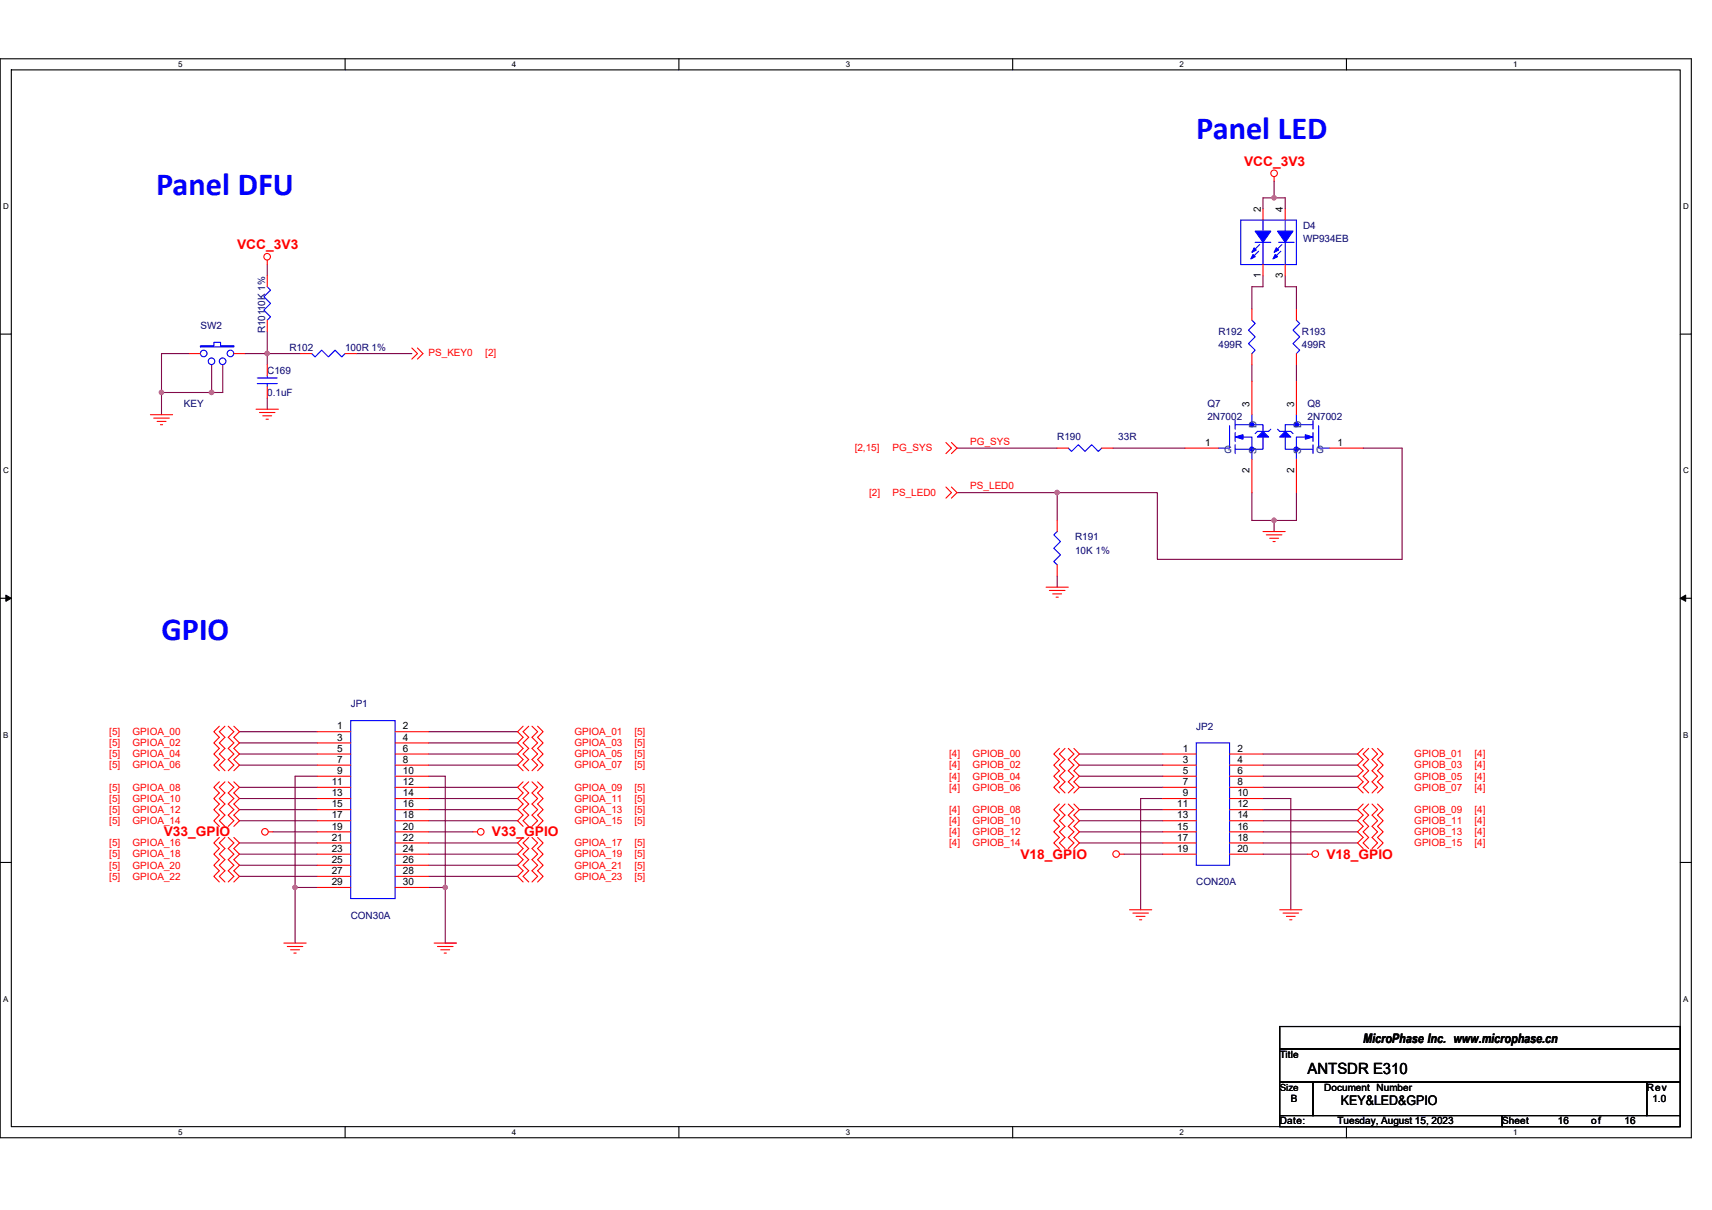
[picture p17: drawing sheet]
<svg xmlns="http://www.w3.org/2000/svg" width="297mm" height="210mm" viewBox="0 0 297 210" stroke-linecap="round" stroke-linejoin="round" font-family="sans-serif">
<defs><g id="words">
<g font-size="5.6" fill="#00f">
<text x="207.6" y="24.2">Panel LED</text>
<text x="27.1" y="33.8">Panel DFU</text>
<text x="28" y="111">GPIO</text>
</g>
<text font-size="2.7" x="226.9" y="186.3">ANTSDR E310</text>
<g font-size="2.3" fill="#f00">
<text x="215.9" y="28.7">VCC_3V3</text>
<text x="41.1" y="43.2">VCC_3V3</text>
<text x="28.4" y="145.1">V33_GPIO</text>
<text x="85.4" y="145.1">V33_GPIO</text>
<text x="177.1" y="149">V18_GPIO</text>
<text x="230.1" y="149">V18_GPIO</text>
</g>
<g font-size="2.3">
<text x="236.5" y="181.1">MicroPhase Inc. www.microphase.cn</text>
<text x="232.6" y="191.8">KEY&amp;LED&amp;GPIO</text>
</g>
<g font-size="1.7">
<text x="218.7" y="36.8" transform="rotate(-90 218.7 36.8)">2</text>
<text x="222.6" y="36.8" transform="rotate(-90 222.6 36.8)">4</text>
<text x="218.7" y="48.2" transform="rotate(-90 218.7 48.2)">1</text>
<text x="222.6" y="48.2" transform="rotate(-90 222.6 48.2)">3</text>
<text x="216.8" y="70.6" transform="rotate(-90 216.8 70.6)">3</text>
<text x="224.5" y="70.6" transform="rotate(-90 224.5 70.6)">3</text>
<text x="209.1" y="77.4">1</text>
<text x="232.1" y="77.4">1</text>
<text x="216.8" y="82" transform="rotate(-90 216.8 82)">2</text>
<text x="224.5" y="82" transform="rotate(-90 224.5 82)">2</text>
<text x="58.5" y="126.6">1</text>
<text x="58.5" y="128.5">3</text>
<text x="58.5" y="130.5">5</text>
<text x="69.9" y="126.6">2</text>
<text x="69.9" y="128.5">4</text>
<text x="69.9" y="130.5">6</text>
<text x="205.2" y="130.5">1</text>
<text x="214.7" y="130.5">2</text>
<text x="57.5" y="136.2">11</text>
<text x="58.5" y="132.4">7</text>
<text x="58.5" y="134.3">9</text>
<text x="69.9" y="132.4">8</text>
<text x="69.9" y="134.3">10</text>
<text x="69.9" y="136.2">12</text>
<text x="205.2" y="132.4">3</text>
<text x="205.2" y="134.3">5</text>
<text x="205.2" y="136.2">7</text>
<text x="214.7" y="132.4">4</text>
<text x="214.7" y="134.3">6</text>
<text x="214.7" y="136.2">8</text>
<text x="57.5" y="138.2">13</text>
<text x="57.5" y="140.1">15</text>
<text x="57.5" y="142">17</text>
<text x="57.5" y="144">19</text>
<text x="69.9" y="138.2">14</text>
<text x="69.9" y="140.1">16</text>
<text x="69.9" y="142">18</text>
<text x="69.9" y="144">20</text>
<text x="204.3" y="140.1">11</text>
<text x="204.3" y="142">13</text>
<text x="204.3" y="144">15</text>
<text x="205.2" y="138.2">9</text>
<text x="214.7" y="138.2">10</text>
<text x="214.7" y="140.1">12</text>
<text x="214.7" y="142">14</text>
<text x="214.7" y="144">16</text>
<text x="57.5" y="145.9">21</text>
<text x="57.5" y="147.8">23</text>
<text x="57.5" y="149.8">25</text>
<text x="69.9" y="145.9">22</text>
<text x="69.9" y="147.8">24</text>
<text x="69.9" y="149.8">26</text>
<text x="204.3" y="145.9">17</text>
<text x="204.3" y="147.8">19</text>
<text x="214.7" y="145.9">18</text>
<text x="214.7" y="147.8">20</text>
<text x="57.5" y="151.7">27</text>
<text x="57.5" y="153.6">29</text>
<text x="69.9" y="151.7">28</text>
<text x="69.9" y="153.6">30</text>
<text x="222" y="183.6">Title</text>
<text x="222" y="189.3">Size</text>
<text x="224" y="191.3">B</text>
<text x="229.8" y="189.3">Document Number</text>
<text x="285.7" y="189.3">Rev</text>
<text x="286.7" y="191.3">1.0</text>
<text x="222" y="195.1">Date:</text>
<text x="232.1" y="195.1">Tuesday, August 15, 2023</text>
<text x="260.6" y="195.1">Sheet</text>
<text x="270.3" y="195.1">16</text>
<text x="276.1" y="195.1">of</text>
<text x="281.9" y="195.1">16</text>
</g>
<g font-size="1.7" fill="#000080">
<text x="226.1" y="39.7">D4</text>
<text x="226.1" y="42.1">WP934EB</text>
<text x="34.8" y="57.1">SW2</text>
<text x="46" y="57.9" transform="rotate(-90 46 57.9)">R10110K 1%</text>
<text x="211.4" y="58.1">R192</text>
<text x="225.9" y="58.1">R193</text>
<text x="46.4" y="64.8">C169</text>
<text x="50.2" y="61">R102</text>
<text x="59.9" y="61">100R 1%</text>
<text x="211.4" y="60.4">499R</text>
<text x="225.9" y="60.4">499R</text>
<text x="31.9" y="70.6">KEY</text>
<text x="46.4" y="68.7">0.1uF</text>
<text x="209.5" y="70.6">Q7</text>
<text x="226.9" y="70.6">Q8</text>
<text x="183.4" y="76.4">R190</text>
<text x="194" y="76.4">33R</text>
<text x="209.5" y="72.9">2N7002</text>
<text x="226.9" y="72.9">2N7002</text>
<text x="186.5" y="93.8">R191</text>
<text x="186.5" y="96.1">10K 1%</text>
<text x="60.9" y="122.7">JP1</text>
<text x="207.6" y="126.6">JP2</text>
<text x="207.6" y="153.6">CON20A</text>
<text x="60.9" y="159.4">CON30A</text>
</g>
<g font-size="1.7" fill="#f00">
<text x="74.4" y="61.7">PS_KEY0</text>
<text x="84.2" y="61.7">[2]</text>
<text x="168.4" y="77.2">PG_SYS</text>
<text x="148.3" y="78.3">[2,15]</text>
<text x="154.9" y="78.3">PG_SYS</text>
<text x="150.8" y="86.1">[2]</text>
<text x="154.9" y="86.1">PS_LED0</text>
<text x="168.4" y="84.9">PS_LED0</text>
<text x="19" y="129.5">[5]</text>
<text x="19" y="127.6">[5]</text>
<text x="19" y="131.4">[5]</text>
<text x="23" y="129.5">GPIOA_02</text>
<text x="23" y="127.6">GPIOA_00</text>
<text x="23" y="131.4">GPIOA_04</text>
<text x="99.6" y="127.6">GPIOA_01</text>
<text x="99.6" y="131.4">GPIOA_05</text>
<text x="99.6" y="129.5">GPIOA_03</text>
<text x="110.1" y="127.6">[5]</text>
<text x="110.1" y="131.4">[5]</text>
<text x="110.1" y="129.5">[5]</text>
<text x="164.7" y="131.4">[4]</text>
<text x="168.8" y="131.4">GPIOB_00</text>
<text x="245.4" y="131.4">GPIOB_01</text>
<text x="255.8" y="131.4">[4]</text>
<text x="19" y="133.3">[5]</text>
<text x="19" y="137.2">[5]</text>
<text x="23" y="133.3">GPIOA_06</text>
<text x="23" y="137.2">GPIOA_08</text>
<text x="99.6" y="133.3">GPIOA_07</text>
<text x="99.6" y="137.2">GPIOA_09</text>
<text x="110.1" y="133.3">[5]</text>
<text x="110.1" y="137.2">[5]</text>
<text x="164.7" y="133.3">[4]</text>
<text x="164.7" y="135.3">[4]</text>
<text x="164.7" y="137.2">[4]</text>
<text x="168.8" y="133.3">GPIOB_02</text>
<text x="168.8" y="135.3">GPIOB_04</text>
<text x="168.8" y="137.2">GPIOB_06</text>
<text x="245.4" y="135.3">GPIOB_05</text>
<text x="245.4" y="137.2">GPIOB_07</text>
<text x="245.4" y="133.3">GPIOB_03</text>
<text x="255.8" y="135.3">[4]</text>
<text x="255.8" y="137.2">[4]</text>
<text x="255.8" y="133.3">[4]</text>
<text x="19" y="139.1">[5]</text>
<text x="19" y="143">[5]</text>
<text x="19" y="141.1">[5]</text>
<text x="23" y="139.1">GPIOA_10</text>
<text x="23" y="143">GPIOA_14</text>
<text x="23" y="141.1">GPIOA_12</text>
<text x="99.6" y="141.1">GPIOA_13</text>
<text x="99.6" y="139.1">GPIOA_11</text>
<text x="99.6" y="143">GPIOA_15</text>
<text x="110.1" y="141.1">[5]</text>
<text x="110.1" y="139.1">[5]</text>
<text x="110.1" y="143">[5]</text>
<text x="164.7" y="141.1">[4]</text>
<text x="164.7" y="143">[4]</text>
<text x="168.8" y="141.1">GPIOB_08</text>
<text x="168.8" y="143">GPIOB_10</text>
<text x="245.4" y="143">GPIOB_11</text>
<text x="245.4" y="141.1">GPIOB_09</text>
<text x="255.8" y="143">[4]</text>
<text x="255.8" y="141.1">[4]</text>
<text x="19" y="148.8">[5]</text>
<text x="19" y="146.9">[5]</text>
<text x="23" y="148.8">GPIOA_18</text>
<text x="23" y="146.9">GPIOA_16</text>
<text x="99.6" y="148.8">GPIOA_19</text>
<text x="99.6" y="146.9">GPIOA_17</text>
<text x="110.1" y="148.8">[5]</text>
<text x="110.1" y="146.9">[5]</text>
<text x="164.7" y="146.9">[4]</text>
<text x="164.7" y="144.9">[4]</text>
<text x="168.8" y="146.9">GPIOB_14</text>
<text x="168.8" y="144.9">GPIOB_12</text>
<text x="245.4" y="144.9">GPIOB_13</text>
<text x="245.4" y="146.9">GPIOB_15</text>
<text x="255.8" y="144.9">[4]</text>
<text x="255.8" y="146.9">[4]</text>
<text x="19" y="152.7">[5]</text>
<text x="19" y="150.7">[5]</text>
<text x="23" y="152.7">GPIOA_22</text>
<text x="23" y="150.7">GPIOA_20</text>
<text x="99.6" y="152.7">GPIOA_23</text>
<text x="99.6" y="150.7">GPIOA_21</text>
<text x="110.1" y="152.7">[5]</text>
<text x="110.1" y="150.7">[5]</text>
</g>
<g font-size="1.7" fill="#004080">
<text x="218" y="74.2" transform="rotate(-90 218 74.2)">D</text>
<text x="225.7" y="74.2" transform="rotate(-90 225.7 74.2)">D</text>
<text x="212.4" y="78.5">G</text>
<text x="218" y="78.7" transform="rotate(-90 218 78.7)">S</text>
<text x="225.7" y="78.7" transform="rotate(-90 225.7 78.7)">S</text>
<text x="228.4" y="78.5">G</text>
</g>
<g font-size="1.4">
<text x="30.9" y="11.7">5</text>
<text x="88.8" y="11.7">4</text>
<text x="146.7" y="11.7">3</text>
<text x="204.7" y="11.7">2</text>
<text x="262.6" y="11.7">1</text>
<text x=".5" y="36.3">D</text>
<text x="292" y="36.3">D</text>
<text x=".5" y="82.1">C</text>
<text x="292" y="82.1">C</text>
<text x=".5" y="128">B</text>
<text x="292" y="128">B</text>
<text x=".5" y="173.8">A</text>
<text x="292" y="173.8">A</text>
<text x="30.9" y="197">5</text>
<text x="88.8" y="197">4</text>
<text x="146.7" y="197">3</text>
<text x="204.7" y="197">2</text>
<text x="262.6" y="197">1</text>
</g>
</g></defs>
<path d="M0 10.2h293.5v187.2h-293.5zM2 12.1h289.5v183.4h-289.5z" fill="none" stroke="#000" stroke-width=".19"/>
<g fill="#fff">
<path d="M30.9 10.4h.8v1.6h-.8z"/>
<path d="M30.9 195.7h.8v1.6h-.8z"/>
</g>
<path d="M59.9 10.2v1.9M59.9 195.5v1.9" fill="none" stroke="#000" stroke-width=".19"/>
<g fill="#fff">
<path d="M88.8 10.4h.8v1.6h-.8z"/>
<path d="M88.8 195.7h.8v1.6h-.8z"/>
</g>
<path d="M117.8 10.2v1.9M117.8 195.5v1.9" fill="none" stroke="#000" stroke-width=".19"/>
<g fill="#fff">
<path d="M146.7 10.4h.8v1.6h-.8z"/>
<path d="M146.7 195.7h.8v1.6h-.8z"/>
</g>
<path d="M175.7 10.2v1.9M175.7 195.5v1.9" fill="none" stroke="#000" stroke-width=".19"/>
<g fill="#fff">
<path d="M204.7 10.4h.7v1.6h-.7z"/>
<path d="M204.7 195.7h.7v1.6h-.7z"/>
</g>
<path d="M233.6 10.2v1.9M233.6 195.5v1.9" fill="none" stroke="#000" stroke-width=".19"/>
<g fill="#fff">
<path d="M262.6 10.4h.7v1.6h-.7z"/>
<path d="M262.6 195.7h.7v1.6h-.7z"/>
<path d="M.5 35.1h1v1.5h-1z"/>
<path d="M292 35.1h1v1.5h-1z"/>
<path d="M.5 80.9h1v1.5h-1z"/>
<path d="M292 80.9h1v1.5h-1z"/>
</g>
<path d="M0 58h2M291.5 58h2" fill="none" stroke="#000" stroke-width=".19"/>
<g fill="#fff">
<path d="M.5 126.7h.9v1.6h-.9z"/>
<path d="M292 126.7h.9v1.6h-.9z"/>
</g>
<path d="M0 103.8h2M291.5 103.8h2" fill="none" stroke="#000" stroke-width=".19"/>
<path d="M1 103.3l1 .5-1 .6zM291.5 103.8l1-.5v1.1z" fill="#000" stroke="#000" stroke-width=".17"/>
<g fill="#fff">
<path d="M.5 172.6h.9v1.5h-.9z"/>
<path d="M292 172.6h.9v1.5h-.9z"/>
</g>
<path d="M0 149.7h2M291.5 149.7h2M222 178.1h69.5v3.9h-69.5zM222 182h69.5v5.8h-69.5zM222 187.8h5.8v5.8h-5.8zM222 193.6h38.6v1.9h-38.6zM227.8 187.8h57.9v5.8h-57.9zM260.6 193.6h30.9v1.9h-30.9zM285.7 187.8h5.8v5.8h-5.8z" fill="none" stroke="#000" stroke-width=".19"/>
<g fill="none" stroke="#800040" stroke-width=".19">
<path d="M221.1 31.4v2.9M221.1 34.3h-2v2M221.1 34.3h1.9v2M46.4 45.9v1.9M46.4 57.5v3.9M219.1 47.8v2h-1.9v3.8M223 47.8v2h1.9v3.8M28 68.1v3.9M28 68.1h8.7M32.8 61.4h-4.8v6.7M36.7 63.3v4.8M38.6 63.3v4.8h-1.9"/>
<path d="M42.5 61.4h3.9M46.4 69.1v1.9M46.4 61.4v1.9M46.4 61.4h5.8M61.8 61.4h9.7M166 77.8h17.4M193.1 77.8h12.5M217.2 63.3v2.9M224.9 63.3v2.9M236.5 77.8h6.8v19.3h-42.5v-11.6h-17.4M166 85.5h17.4v4.8M183.4 100v1.9"/>
<path d="M217.2 85.5v4.8h3.9M221.1 90.3v1.9M224.9 85.5v4.8h-3.8M41.5 128.9h13.6M41.5 127h13.6M41.5 130.9h13.6M41.5 132.8h13.6M41.5 138.6h13.6M41.5 136.6h13.6M55.1 134.7h-3.9v19.3M74.4 138.6h15.4M74.4 132.8h15.4"/>
<path d="M74.4 130.9h15.4M74.4 128.9h15.4M74.4 127h15.4M74.4 134.7h2.9v19.3M74.4 136.6h15.4M187.3 132.8h14.5M187.3 130.9h14.5M187.3 134.7h14.5M187.3 136.6h14.5M201.8 138.6h-3.9v19.3M219.1 138.6h4.9v19.3M219.1 132.8h16.4"/>
<path d="M219.1 130.9h16.4M219.1 136.6h16.4M219.1 134.7h16.4M41.5 142.4h13.6M41.5 140.5h13.6M41.5 152.1h13.6M41.5 150.2h13.6M41.5 148.2h13.6M41.5 146.3h13.6M47.3 144.4h7.8M51.2 154h3.9M51.2 154v9.7"/>
<path d="M74.4 140.5h15.4M74.4 144.4h7.7M74.4 154h2.9M74.4 142.4h15.4M74.4 148.2h15.4M74.4 146.3h15.4M74.4 150.2h15.4M74.4 152.1h15.4M77.3 154v9.7h1.9M187.3 146.3h14.5M187.3 144.4h14.5M187.3 140.5h14.5"/>
<path d="M187.3 142.4h14.5M195 148.2h6.8M219.1 146.3h16.4M219.1 144.4h16.4M219.1 142.4h16.4M219.1 140.5h16.4M219.1 148.2h7.8"/>
</g>
<g fill="#f0f" stroke="#f0f" stroke-width=".19">
<circle cx="46.4" cy="61.3" r=".38"/>
<circle cx="28" cy="68.1" r=".38"/>
<circle cx="36.7" cy="68.1" r=".38"/>
<circle cx="221" cy="34.3" r=".38"/>
<circle cx="221" cy="90.3" r=".38"/>
<circle cx="183.4" cy="85.5" r=".38"/>
<circle cx="77.2" cy="154" r=".38"/>
<circle cx="51.2" cy="154" r=".38"/>
</g>
<g fill="none" stroke="#f00" stroke-width=".19">
<path d="M219.1 36.3v1.9M221.1 30.7v.7M223 36.3v1.9M46.4 45.1v.8M46.4 47.8v2M46.4 55.6v1.9M217.2 53.6v2M219.1 45.9v1.9M223 45.9v1.9M224.9 53.6v2M26.1 72h3.8M26.7 72.6h2.7"/>
<path d="M27.3 73.1h1.5M27.8 73.7h.4M32.8 61.4h2M36.7 63.3h.1M38.6 63.3h.1M40.6 61.4h1.9M44.4 71h3.9M45 71.6h2.7M45.6 72.2h1.5M46.2 72.7h.4M46.4 63.3v1.9M46.4 67.1v2"/>
<path d="M52.2 61.4h1.9M59.9 61.4h1.9M71.5 60.4l.9 1-.9 .9M72.4 60.4l1 1-1 .9M164.1 76.8l1 1-1 .9M165.1 76.8l.9 1-.9 .9M183.4 77.8h2M191.2 77.8h1.9M205.6 77.8h5.8M217.2 61.4v1.9M217.2 66.2v5.8M217.2 79.7v5.8"/>
<path d="M224.9 66.2v5.8M224.9 79.7v5.8M224.9 61.4v1.9M230.7 77.8h5.8M164.1 84.5l1 1-1 .9M165.1 84.5l.9 1-.9 .9M183.4 98v2M183.4 90.3v1.9M219.1 92.2h3.9M219.7 92.8h2.7M220.3 93.4h1.5M220.9 94h.4"/>
<path d="M181.5 101.9h3.9M182.1 102.5h2.7M182.6 103.1h1.6M183.2 103.6h.4M38.1 126l-1 1 1 1-1 .9 1 1-1 1 1 .9-1 1 1 1M38.1 135.7l-1 .9 1 1-1 1 1 .9-1 1 1 1-1 .9 1 1M39 126l-.9 1 .9 1-.9 .9 .9 1-.9 1 .9 .9-.9 1 .9 1M39 135.7l-.9 .9 .9 1-.9 1 .9 .9-.9 1 .9 1-.9 .9 .9 1M39.6 126l1 1-1 1 1 .9-1 1 1 1-1 .9 1 1-1 1M39.6 135.7l1 .9-1 1 1 1-1 .9 1 1-1 1 1 .9-1 1M40.6 126l.9 1-.9 1 .9 .9-.9 1 .9 1-.9 .9 .9 1-.9 1M40.6 135.7l.9 .9-.9 1 .9 1-.9 .9 .9 1-.9 1 .9 .9-.9 1"/>
<path d="M55.1 127h5.8M55.1 128.9h5.8M55.1 130.9h5.8M55.1 132.8h5.8M55.1 134.7h5.8M55.1 136.6h5.8M55.1 138.6h5.8M68.6 127h5.8M68.6 128.9h5.8M68.6 130.9h5.8M68.6 132.8h5.8M68.6 134.7h5.8"/>
<path d="M68.6 136.6h5.8M68.6 138.6h5.8M90.8 126l-1 1 1 1-1 .9 1 1-1 1 1 .9-1 1 1 1M90.8 135.7l-1 .9 1 1-1 1 1 .9-1 1 1 1-1 .9 1 1M91.7 126l-.9 1 .9 1-.9 .9 .9 1-.9 1 .9 .9-.9 1 .9 1M91.7 135.7l-.9 .9 .9 1-.9 1 .9 .9-.9 1 .9 1-.9 .9 .9 1M92.3 126l1 1-1 1 1 .9-1 1 1 1-1 .9 1 1-1 1M92.3 135.7l1 .9-1 1 1 1-1 .9 1 1-1 1 1 .9-1 1M93.3 126l.9 1-.9 1 .9 .9-.9 1 .9 1-.9 .9 .9 1-.9 1M93.3 135.7l.9 .9-.9 1 .9 1-.9 .9 .9 1-.9 1 .9 .9-.9 1M183.8 129.9l-1 1 1 .9-1 1 1 1-1 .9 1 1-1 .9 1 1M183.8 139.5l-1 1 1 1-1 .9 1 1-1 1 1 .9-1 1 1 1"/>
<path d="M184.8 129.9l-1 1 1 .9-1 1 1 1-1 .9 1 1-1 .9 1 1M184.8 139.5l-1 1 1 1-1 .9 1 1-1 1 1 .9-1 1 1 1M185.4 129.9l.9 1-.9 .9 .9 1-.9 1 .9 .9-.9 1 .9 .9-.9 1M185.4 139.5l.9 1-.9 1 .9 .9-.9 1 .9 1-.9 .9 .9 1-.9 1M186.3 129.9l1 1-1 .9 1 1-1 1 1 .9-1 1 1 .9-1 1M186.3 139.5l1 1-1 1 1 .9-1 1 1 1-1 .9 1 1-1 1M201.8 130.9h5.8M201.8 132.8h5.8M201.8 134.7h5.8M201.8 136.6h5.8M201.8 138.6h5.8M213.3 130.9h5.8"/>
<path d="M213.3 132.8h5.8M213.3 134.7h5.8M213.3 136.6h5.8M213.3 138.6h5.8M236.5 129.9l-1 1 1 .9-1 1 1 1-1 .9 1 1-1 .9 1 1M236.5 139.5l-1 1 1 1-1 .9 1 1-1 1 1 .9-1 1 1 1M237.5 129.9l-1 1 1 .9-1 1 1 1-1 .9 1 1-1 .9 1 1M237.5 139.5l-1 1 1 1-1 .9 1 1-1 1 1 .9-1 1 1 1M238.1 129.9l.9 1-.9 .9 .9 1-.9 1 .9 .9-.9 1 .9 .9-.9 1M238.1 139.5l.9 1-.9 1 .9 .9-.9 1 .9 1-.9 .9 .9 1-.9 1M239 129.9l1 1-1 .9 1 1-1 1 1 .9-1 1 1 .9-1 1M239 139.5l1 1-1 1 1 .9-1 1 1 1-1 .9 1 1-1 1"/>
<path d="M38.1 145.3l-1 1 1 1-1 .9 1 1-1 1 1 .9-1 1 1 1M39 145.3l-.9 1 .9 1-.9 .9 .9 1-.9 1 .9 .9-.9 1 .9 1M39.6 145.3l1 1-1 1 1 .9-1 1 1 1-1 .9 1 1-1 1M40.6 145.3l.9 1-.9 1 .9 .9-.9 1 .9 1-.9 .9 .9 1-.9 1M46.6 144.4h.7M55.1 140.5h5.8M55.1 142.4h5.8M55.1 144.4h5.8M55.1 146.3h5.8M55.1 148.2h5.8M55.1 150.2h5.8M55.1 152.1h5.8"/>
<path d="M55.1 154h5.8M68.6 140.5h5.8M68.6 142.4h5.8M68.6 144.4h5.8M68.6 146.3h5.8M68.6 148.2h5.8M68.6 150.2h5.8M68.6 152.1h5.8M68.6 154h5.8M82.1 144.4h.7M90.8 145.3l-1 1 1 1-1 .9 1 1-1 1 1 .9-1 1 1 1M91.7 145.3l-.9 1 .9 1-.9 .9 .9 1-.9 1 .9 .9-.9 1 .9 1"/>
<path d="M92.3 145.3l1 1-1 1 1 .9-1 1 1 1-1 .9 1 1-1 1M93.3 145.3l.9 1-.9 1 .9 .9-.9 1 .9 1-.9 .9 .9 1-.9 1M194.2 148.2h.8M196 157.9h3.8M196.6 158.5h2.7M197.1 159h1.6M197.7 159.6h.4M201.8 140.5h5.8M201.8 142.4h5.8M201.8 144.4h5.8M201.8 146.3h5.8M201.8 148.2h5.8"/>
<path d="M213.3 140.5h5.8M213.3 142.4h5.8M213.3 144.4h5.8M213.3 146.3h5.8M213.3 148.2h5.8M222 157.9h3.9M222.6 158.5h2.7M223.2 159h1.5M223.8 159.6h.4M226.9 148.2h.7M49.3 163.7h3.8M49.8 164.3h2.7"/>
<path d="M50.4 164.8h1.6M51 165.4h.4M75.3 163.7h3.9M75.9 164.3h2.7M76.5 164.8h1.5M77.1 165.4h.3"/>
<circle cx="221.1" cy="30.1" r=".57"/>
<circle cx="46.4" cy="44.6" r=".57"/>
<circle cx="46" cy="144.4" r=".57"/>
<circle cx="83.4" cy="144.4" r=".57"/>
<circle cx="193.7" cy="148.2" r=".57"/>
<circle cx="228.2" cy="148.2" r=".57"/>
</g>
<g fill="none" stroke="#00f" stroke-width=".19">
<path d="M215.3 38.2h9.6v7.7h-9.6zM219.1 38.2v1.9M223 38.2v1.9M46.4 49.8l.5 .6-1.1 1.1 1.1 1.2-1.1 1.1 1.1 1.2-.5 .6M217.2 55.6l.6 .5-1.2 1.2 1.2 1.2-1.2 1.1 1.2 1.2-.6 .6M217.8 42.1h2.7M218.4 43.6l-1.2 1.1M218.6 42.4l-1.2 1.2M219.1 42.1v3.8M221.8 42.1h2.7M222.2 43.6l-1.1 1.1M222.4 42.4l-1.1 1.2"/>
<path d="M223 42.1v3.8M224.9 55.6l.6 .5-1.2 1.2 1.2 1.2-1.2 1.1 1.2 1.2-.6 .6M34.8 60h2.3v-.6h1.2v.6h2.3v.2h-5.8zM44.6 66.6h3.5M44.6 65.6h3.5M46.4 65.2v.4M46.4 66.6v.5M54.1 61.4l.6 .5 1.1-1.1 1.2 1.1 1.1-1.1 1.2 1.1 .6-.5M185.4 77.8l.5 .5 1.2-1.1 1.2 1.1 1.1-1.1 1.2 1.1 .6-.5M213.3 73.9v3.9h-1.9M214.3 73.7h4.8v1.2M214.3 77.2v1.5"/>
<path d="M214.3 75.1v1.5M214.3 72.9v1.6M215.3 75.8h1.9v3.9M217.2 72v1.7M219.1 75.8v2.2h-4.8M220.5 74.5l-.4 .4h-1.9l-.4 .3M221.7 74.5l.3 .4h2l.3 .3M223 75.8v2.2h4.8M224.9 72v1.7M226.9 75.8h-2v3.9M227.8 77.2v1.5M227.8 75.1v1.5"/>
<path d="M227.8 72.9v1.6M227.8 73.7h-4.8v1.2M228.8 73.9v3.9h1.9M183.4 92.2l-.6 .6 1.2 1.2-1.2 1.1 1.2 1.2-1.2 1.2 .6 .5M60.9 125.1h7.7v30.8h-7.7zM207.6 128.9h5.7v21.3h-5.7z"/>
<circle cx="35.3" cy="61.3" r=".57"/>
<circle cx="36.7" cy="62.7" r=".57"/>
<circle cx="38.6" cy="62.7" r=".57"/>
<circle cx="40" cy="61.3" r=".57"/>
</g>
<g fill="#00f" stroke="#00f" stroke-width=".19">
<path d="M223 74.9l1 .9h-2z" fill-rule="evenodd"/>
<path d="M226.5 75.4l1.3 .4-1.3 .4z" fill-rule="evenodd"/>
<path d="M217.8 40.1h2.7l-1.4 2z" fill-rule="evenodd"/>
<path d="M217.4 44.2l.4 .4-.8 .3z" fill-rule="evenodd"/>
<path d="M217.6 43l.4 .4-.8 .4z" fill-rule="evenodd"/>
<path d="M221.7 40.1h2.6l-1.3 2z" fill-rule="evenodd"/>
<path d="M221.4 43l.4 .4-.7 .4z" fill-rule="evenodd"/>
<path d="M221.3 44.2l.4 .4-.8 .3z" fill-rule="evenodd"/>
<path d="M219.1 74.9l1 .9h-1.9z" fill-rule="evenodd"/>
<path d="M214.3 75.8l1.4-.4v.8z" fill-rule="evenodd"/>
<circle cx="224.9" cy="73.7" r=".38"/>
<circle cx="224.9" cy="77.9" r=".38"/>
<circle cx="217.2" cy="73.7" r=".38"/>
<circle cx="217.2" cy="77.9" r=".38"/>
</g>
<use href="#words"/>
</svg>
